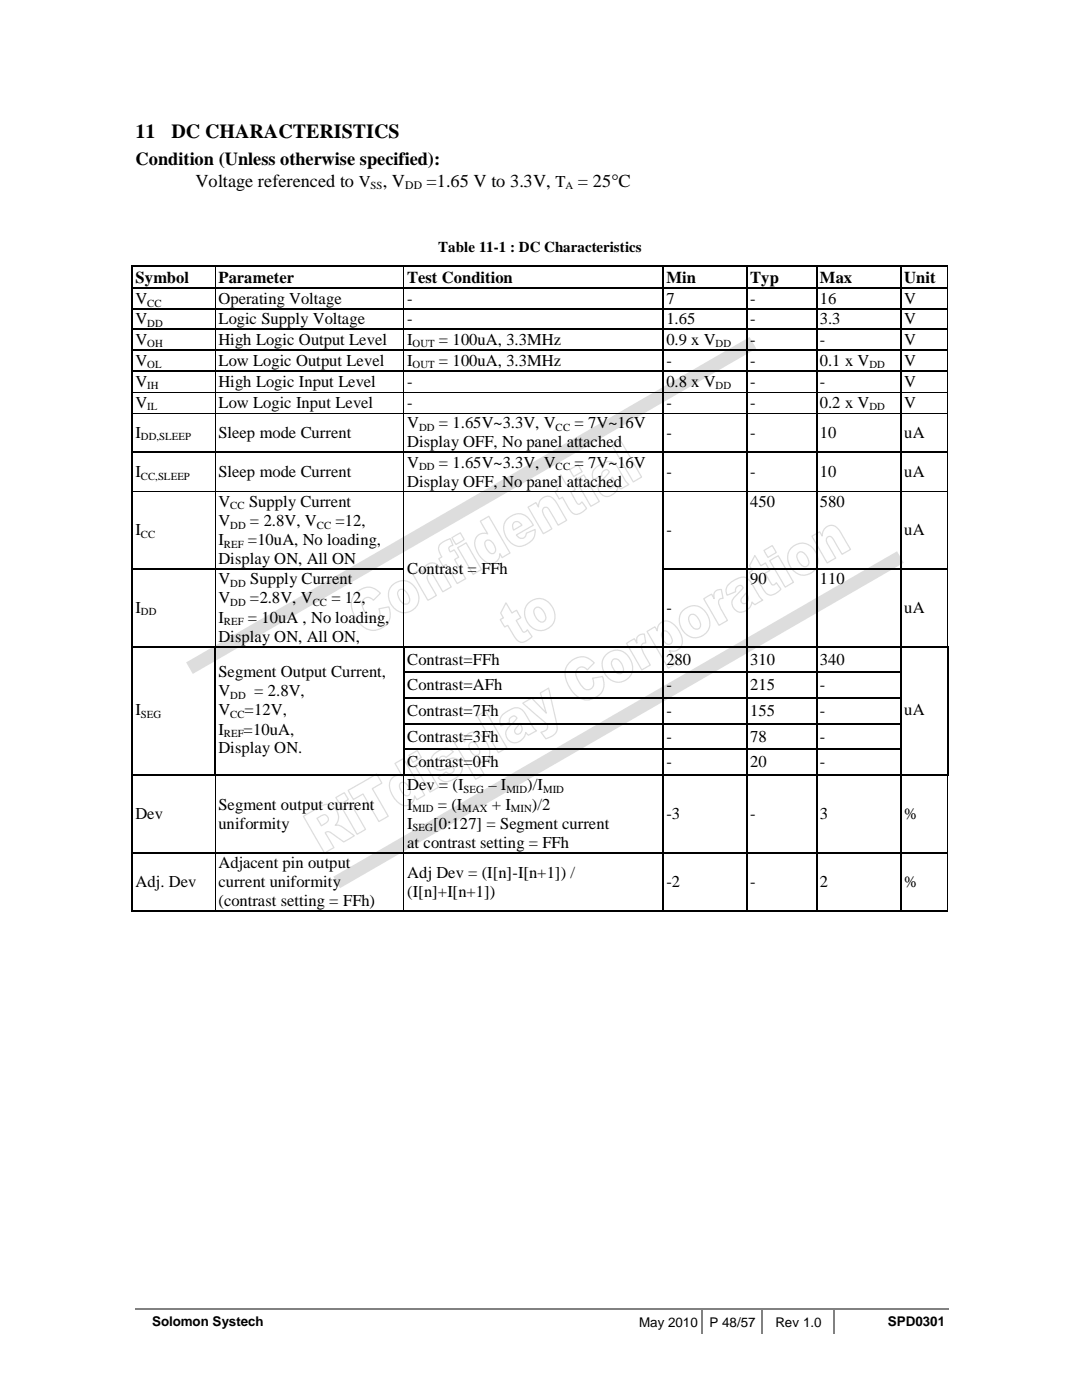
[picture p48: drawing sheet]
<svg xmlns="http://www.w3.org/2000/svg" width="216mm" height="279mm" viewBox="0 0 216 279" stroke-linecap="round" stroke-linejoin="round" font-family="sans-serif">
<defs><g id="words">
<g font-size="4">
<text x="27.1" y="27.6">11</text>
<text x="34.2" y="27.6">DC CHARACTERISTICS</text>
</g>
<text font-size="3.7" x="27.1" y="32.9">Condition (Unless otherwise specified):</text>
<g font-size="3.6">
<text x="39" y="37.3">Voltage referenced to V , V</text>
<text x="85.1" y="37.3">=1.65 V to 3.3V, T = 25°C</text>
</g>
<g font-size="3.3">
<text x="27.1" y="56.4">Symbol</text>
<text x="43.6" y="56.4">Parameter</text>
<text x="81.2" y="56.4">Test Condition</text>
<text x="133" y="56.4">Min</text>
<text x="149.7" y="56.4">Typ</text>
<text x="163.6" y="56.4">Max</text>
<text x="180.4" y="56.4">Unit</text>
<text x="27.1" y="60.6">V</text>
<text x="27.1" y="64.7">V</text>
<text x="43.6" y="60.6">Operating Voltage</text>
<text x="43.6" y="64.7">Logic Supply Voltage</text>
<text x="81.2" y="60.6">-</text>
<text x="81.2" y="64.7">-</text>
<text x="133" y="60.6">7</text>
<text x="133" y="64.7">1.65</text>
<text x="149.7" y="60.6">-</text>
<text x="149.7" y="64.7">-</text>
<text x="163.6" y="60.6">16</text>
<text x="163.6" y="64.7">3.3</text>
<text x="180.4" y="60.6">V</text>
<text x="180.4" y="64.7">V</text>
<text x="27.1" y="68.8">V</text>
<text x="43.6" y="68.8">High Logic Output Level</text>
<text x="81.2" y="68.8">I</text>
<text x="87.6" y="68.8">= 100uA, 3.3MHz</text>
<text x="133" y="68.8">0.9 x V</text>
<text x="149.7" y="68.8">-</text>
<text x="163.6" y="68.8">-</text>
<text x="180.4" y="68.8">V</text>
<text x="27.1" y="73">V</text>
<text x="27.1" y="77.2">V</text>
<text x="43.6" y="73">Low Logic Output Level</text>
<text x="43.6" y="77.2">High Logic Input Level</text>
<text x="81.2" y="77.2">-</text>
<text x="81.2" y="73">I</text>
<text x="87.6" y="73">= 100uA, 3.3MHz</text>
<text x="133" y="77.2">0.8 x V</text>
<text x="133" y="73">-</text>
<text x="149.7" y="77.2">-</text>
<text x="149.7" y="73">-</text>
<text x="163.6" y="77.2">-</text>
<text x="163.6" y="73">0.1 x V</text>
<text x="180.4" y="73">V</text>
<text x="180.4" y="77.2">V</text>
<text x="27.1" y="81.4">V</text>
<text x="43.6" y="81.4">Low Logic Input Level</text>
<text x="81.2" y="81.4">-</text>
<text x="133" y="81.4">-</text>
<text x="149.7" y="81.4">-</text>
<text x="163.6" y="81.4">0.2 x V</text>
<text x="180.4" y="81.4">V</text>
<text x="27.1" y="87.4">I</text>
<text x="43.6" y="87.4">Sleep mode Current</text>
<text x="81.2" y="85.5">V</text>
<text x="81.2" y="89.3">Display OFF, No panel attached</text>
<text x="87.5" y="85.5">= 1.65V~3.3V, V</text>
<text x="114.6" y="85.5">= 7V~16V</text>
<text x="133" y="87.4">-</text>
<text x="149.7" y="87.4">-</text>
<text x="163.6" y="87.4">10</text>
<text x="180.4" y="87.4">uA</text>
<text x="27.1" y="95.3">I</text>
<text x="43.6" y="95.3">Sleep mode Current</text>
<text x="81.2" y="93.3">V</text>
<text x="87.5" y="93.3">= 1.65V~3.3V, V</text>
<text x="114.6" y="93.3">= 7V~16V</text>
<text x="133" y="95.3">-</text>
<text x="149.7" y="95.3">-</text>
<text x="163.6" y="95.3">10</text>
<text x="180.4" y="95.3">uA</text>
<text x="43.6" y="101.1">V</text>
<text x="49.7" y="101.1">Supply Current</text>
<text x="81.2" y="97.2">Display OFF, No panel attached</text>
<text x="149.7" y="101.1">450</text>
<text x="163.6" y="101.1">580</text>
<text x="27.1" y="106.8">I</text>
<text x="43.6" y="104.9">V</text>
<text x="49.9" y="104.9">= 2.8V, V</text>
<text x="66.9" y="104.9">=12,</text>
<text x="133" y="106.8">-</text>
<text x="180.4" y="106.8">uA</text>
<text x="43.6" y="112.6">Display ON, All ON</text>
<text x="43.6" y="108.8">I</text>
<text x="49.4" y="108.8">=10uA, No loading,</text>
<text x="43.6" y="116.6">V</text>
<text x="49.9" y="116.6">Supply Current</text>
<text x="81.2" y="114.5">Contrast = FFh</text>
<text x="149.7" y="116.6">90</text>
<text x="163.6" y="116.6">110</text>
<text x="27.1" y="122.3">I</text>
<text x="43.6" y="120.4">V</text>
<text x="43.6" y="124.2">I</text>
<text x="49.4" y="124.2">= 10uA , No loading,</text>
<text x="49.9" y="120.4">=2.8V, V</text>
<text x="66.1" y="120.4">= 12,</text>
<text x="133" y="122.3">-</text>
<text x="180.4" y="122.3">uA</text>
<text x="43.6" y="128.1">Display ON, All ON,</text>
<text x="43.6" y="135.1">Segment Output Current,</text>
<text x="81.2" y="132.6">Contrast=FFh</text>
<text x="81.2" y="137.8">Contrast=AFh</text>
<text x="133" y="132.6">280</text>
<text x="133" y="137.8">-</text>
<text x="149.7" y="132.6">310</text>
<text x="149.7" y="137.8">215</text>
<text x="163.6" y="132.6">340</text>
<text x="163.6" y="137.8">-</text>
<text x="27.1" y="142.7">I</text>
<text x="43.6" y="142.7">V</text>
<text x="43.6" y="138.9">V</text>
<text x="48.8" y="142.7">=12V,</text>
<text x="50.7" y="138.9">= 2.8V,</text>
<text x="81.2" y="142.9">Contrast=7Fh</text>
<text x="133" y="142.9">-</text>
<text x="149.7" y="142.9">155</text>
<text x="163.6" y="142.9">-</text>
<text x="180.4" y="142.7">uA</text>
<text x="43.6" y="146.6">I</text>
<text x="48.6" y="146.6">=10uA,</text>
<text x="81.2" y="148">Contrast=3Fh</text>
<text x="133" y="148">-</text>
<text x="149.7" y="148">78</text>
<text x="163.6" y="148">-</text>
<text x="43.6" y="150.4">Display ON.</text>
<text x="81.2" y="153.1">Contrast=0Fh</text>
<text x="133" y="153.1">-</text>
<text x="149.7" y="153.1">20</text>
<text x="163.6" y="153.1">-</text>
<text x="43.6" y="161.6">Segment output current</text>
<text x="81.2" y="157.7">Dev = (I</text>
<text x="81.2" y="161.6">I</text>
<text x="87.3" y="161.6">= (I</text>
<text x="97.5" y="157.7">– I</text>
<text x="98.2" y="161.6">+ I</text>
<text x="105.2" y="157.7">)/I</text>
<text x="106.1" y="161.6">)/2</text>
<text x="27.1" y="163.4">Dev</text>
<text x="43.6" y="165.4">uniformity</text>
<text x="81.2" y="165.4">I</text>
<text x="86.4" y="165.4">[0:127] = Segment current</text>
<text x="133" y="163.4">-3</text>
<text x="149.7" y="163.4">-</text>
<text x="163.6" y="163.4">3</text>
<text x="180.4" y="163.4">%</text>
<text x="43.6" y="173.2">Adjacent pin output</text>
<text x="81.2" y="169.2">at contrast setting = FFh</text>
<text x="27.1" y="177">Adj. Dev</text>
<text x="43.6" y="177">current uniformity</text>
<text x="81.2" y="175.1">Adj Dev = (I[n]-I[n+1]) /</text>
<text x="81.2" y="178.9">(I[n]+I[n+1])</text>
<text x="133" y="177">-2</text>
<text x="149.7" y="177">-</text>
<text x="163.6" y="177">2</text>
<text x="180.4" y="177">%</text>
<text x="43.6" y="180.8">(contrast setting = FFh)</text>
</g>
<text font-size="3" x="87.5" y="50.3">Table 11-1 : DC Characteristics</text>
<g font-size="2.7">
<text x="30.4" y="264.7">Solomon Systech</text>
<text x="127.6" y="264.8">May 2010</text>
<text x="141.6" y="264.8">P 48/57</text>
<text x="154.7" y="264.8">Rev 1.0</text>
<text x="177.2" y="264.7">SPD0301</text>
</g>
<text font-size="2.3" x="80.9" y="37.8">DD</text>
<g font-size="2.2">
<text x="74" y="37.8">SS</text>
<text x="112.8" y="37.8">A</text>
<text x="29.4" y="61.2">CC</text>
<text x="29.4" y="65.3">DD</text>
<text x="29.4" y="69.3">OH</text>
<text x="82.3" y="69.3">OUT</text>
<text x="142.8" y="69.3">DD</text>
<text x="29.4" y="73.5">OL</text>
<text x="29.4" y="77.7">IH</text>
<text x="82.3" y="73.5">OUT</text>
<text x="142.8" y="77.7">DD</text>
<text x="173.5" y="73.5">DD</text>
<text x="29.4" y="81.9">IL</text>
<text x="173.5" y="81.9">DD</text>
<text x="28.1" y="87.9">DD,SLEEP</text>
<text x="83.6" y="86">DD</text>
<text x="110.9" y="86">CC</text>
<text x="28.1" y="95.8">CC,SLEEP</text>
<text x="83.6" y="93.9">DD</text>
<text x="110.9" y="93.9">CC</text>
<text x="45.9" y="101.6">CC</text>
<text x="28.1" y="107.4">CC</text>
<text x="45.9" y="105.5">DD</text>
<text x="63.2" y="105.5">CC</text>
<text x="44.7" y="109.3">REF</text>
<text x="45.9" y="117.1">DD</text>
<text x="28.1" y="122.8">DD</text>
<text x="44.7" y="124.8">REF</text>
<text x="45.9" y="120.9">DD</text>
<text x="62.4" y="120.9">CC</text>
<text x="28.1" y="143.3">SEG</text>
<text x="45.9" y="139.4">DD</text>
<text x="45.9" y="143.3">CC</text>
<text x="44.7" y="147.1">REF</text>
<text x="92.5" y="158.2">SEG</text>
<text x="101" y="158.2">MID</text>
<text x="108.4" y="158.2">MID</text>
<text x="82.3" y="162.1">MID</text>
<text x="82.3" y="165.9">SEG</text>
<text x="92.2" y="162.1">MAX</text>
<text x="101.9" y="162.1">MIN</text>
</g>
</g></defs>
<path d="M26.9 261.3h29.1" fill="none" stroke="#808080" stroke-width=".3"/>
<path d="M56 261.1h.3v.3h-.3z" fill="#808080"/>
<path d="M56.3 261.3h67.3" fill="none" stroke="#808080" stroke-width=".3"/>
<path d="M123.6 261.1h.3v.3h-.3z" fill="#808080"/>
<path d="M123.9 261.3h16.1" fill="none" stroke="#808080" stroke-width=".3"/>
<path d="M140 261.1h.3v.3h-.3z" fill="#808080"/>
<path d="M140.3 261.3h11.7" fill="none" stroke="#808080" stroke-width=".3"/>
<path d="M152 261.1h.3v.3h-.3z" fill="#808080"/>
<path d="M152.3 261.3h14" fill="none" stroke="#808080" stroke-width=".3"/>
<path d="M166.3 261.1h.3v.3h-.3z" fill="#808080"/>
<path d="M152.1 261.4v4.8M166.5 261.4v4.8M166.6 261.3h22.8" fill="none" stroke="#808080" stroke-width=".3"/>
<path d="M140.2 261.4v4.8" fill="none" stroke="#808080" stroke-width=".34"/>
<g fill="none" stroke="#ddd" stroke-width=".25">
<path d="M111.9 94.7l1.1 2.1 1-.5 .4 .7 .4 .7-.9 .6 .2 .3a4.1 4.1 0 0 0 1.4 2l.6-.4 1 1.3a2.42 2.42 0 0 1-2.7 1 10.4 10.4 0 0 1-2.2-3.3l-.6 .4-.9-1.5 .6-.4-.5-.9zM113.7 93.7l1.7-.9 .8 1.3-1.7 1zM114.8 95.8l1.7-1 3.1 5.3-1.7 .9zM118.9 93.3l.6-.4a2.75 2.75 0 0 1 2.7-.6 5 5 0 0 1 1.9 2.4l.8 1.4 .6 .6-1.6 .9-.5-.6a2.3 2.3 0 0 1-3.1 1.9 1.81 1.81 0 0 1-.2-3.1l1-1a.55 .55 0 0 0 .4-.8 .55 .55 0 0 0-.9-.1l-.5 .5v.6l-1.7 .7a2.01 2.01 0 0 1 .5-2.4zM122.1 88.9l1.7-1 4.2 7.3-1.6 1zM122.2 95.2a1.2 1.2 0 0 1 .4 1.3 1.2 1.2 0 0 1-1 .9 .81 .81 0 0 1-.5-.8 .81 .81 0 0 1 .5-.7zM71 118.3a3.1 3.1 0 0 1 4.9 .1l-1.4 1.4a1.29 1.29 0 0 0-1.8-.3 1.29 1.29 0 0 0-.3 1.8 3.9 3.9 0 0 0 2 2.5 1.29 1.29 0 0 0 1.2-.6 1.29 1.29 0 0 0 .1-1.3l-.1-.4 2-.4a3.4 3.4 0 0 1-1.3 4.2 3.4 3.4 0 0 1-4.4-.7 5.3 5.3 0 0 1-1.5-5.5zM78.1 116.9a2.98 2.98 0 0 1 5.2 1.2 2.94 2.94 0 0 1-1.7 4 2.94 2.94 0 0 1-3.8-2l-.3-1a2.76 2.76 0 0 1 .6-2.2zM79.5 117.9a1.16 1.16 0 0 1 1.9 .7 1.19 1.19 0 0 1-.3 2 2.09 2.09 0 0 1-1.7-2.5zM82.3 114.5l1.6-.9 .5 .9a1.83 1.83 0 0 1 1.3-2 1.83 1.83 0 0 1 2.1 .9l2.2 3.7-1.7 1-1.6-2.9a.73 .73 0 0 0-1-.6 .73 .73 0 0 0-.4 1.1l1.8 3.1-1.7 1zM87.7 108.7l.8-.6 1.3-.6 .6 1.3a.73 .73 0 0 0-.8 .5 .73 .73 0 0 0 .2 .9l.8-.5 .9 1.5-.8 .5 2.2 3.8-1.7 1-2.2-3.9-.6 .4-.9-1.5 .7-.4-.1-.1a2.27 2.27 0 0 1-.4-2.3zM90.2 107.3l1.7-1 .7 1.4-1.6 1z"/>
<path d="M91.3 109.3l1.7-1 3.1 5.4-1.7 .9zM95.8 104l1.7-1 4.3 7.4-1.6 .9-.5-.8a1.86 1.86 0 0 1-1.2 1.9 1.86 1.86 0 0 1-2.2-.8 4 4 0 0 1-1.4-4.2 1.85 1.85 0 0 1 2.4-.8zM96.9 108a1.07 1.07 0 0 1 1.7 .7 1.12 1.12 0 0 1-.3 1.8 2.04 2.04 0 0 1-1.4-2.5zM101.1 103.7a2.88 2.88 0 0 1 4.9 .5l.4 .6-3.4 2a1.02 1.02 0 0 0 1.2 .7 1.02 1.02 0 0 0 .8-1.1l1.8-.7a3.1 3.1 0 0 1-4.2 3.1 3.7 3.7 0 0 1-1.7-4.8zM102.5 104.4a1.03 1.03 0 0 1 1.6 .4l-1.6 1-.2-.9zM105.4 101.2l1.5-.9 .5 .9a1.83 1.83 0 0 1 1.3-2 1.83 1.83 0 0 1 2.2 .9l2.2 3.7-1.7 1-1.7-2.9a.74 .74 0 0 0-1-.6 .74 .74 0 0 0-.4 1.1l1.8 3.1-1.7 1zM140.4 119.5l1.6-.9 .5 .9a1.3 1.3 0 0 1 .2-1.4 1.3 1.3 0 0 1 1.2-.5l.4 1.8a.81 .81 0 0 0-.9 .4 .81 .81 0 0 0 .1 1l1.7 3-1.7 1zM145.4 116.7l.6-.6a2.86 2.86 0 0 1 3.2-.6 8.3 8.3 0 0 1 1.9 2.8l.5 .9 .6 .6-1.6 .9-.5-.6a2.32 2.32 0 0 1-3 1.9 1.8 1.8 0 0 1-.3-3.1l1-1a.54 .54 0 0 0 .4-.8 .54 .54 0 0 0-.9-.2l-.5 .6v.6l-1.7 .7a1.84 1.84 0 0 1 .3-2.1zM148.9 118.3a1.25 1.25 0 0 1-.4 2.2 .77 .77 0 0 1-.7-.7 .77 .77 0 0 1 .5-.8zM150.6 110.9l1.2 2 .9-.5 .9 1.5-.9 .5 .2 .4a4 4 0 0 0 1.3 1.9h.3l.4-.4 .9 1.3a2.48 2.48 0 0 1-2.6 1 11.8 11.8 0 0 1-2.2-3.2l-.6 .3-.9-1.5 .6-.3-.5-1zM152.4 109.9l1.7-1 .8 1.4-1.7 1zM153.6 111.9l1.7-1 3 5.3-1.6 1z"/>
<path d="M157.8 109.4a3.1 3.1 0 0 1 3.2-.8 3.1 3.1 0 0 1 2.1 2.5 2.9 2.9 0 0 1-1.8 3.5 2.9 2.9 0 0 1-3.6-1.5 3.1 3.1 0 0 1 .1-3.7zM159.2 110.4a1.19 1.19 0 0 1 1.8 .7l.2 .4a.92 .92 0 0 1 .1 1.1 .92 .92 0 0 1-1.1 .4 2.12 2.12 0 0 1-1-2.6zM162 107l1.6-.9 .4 .9a1.84 1.84 0 0 1 1.3-2 1.84 1.84 0 0 1 2.2 .9l2.2 3.7-1.7 1-1.7-2.9a.74 .74 0 0 0-1-.6 .74 .74 0 0 0-.3 1.1l1.8 3.2-1.7 1zM101 120.3l1.2 2 .9-.5 .8 1.5-.9 .5 .2 .4a4.8 4.8 0 0 0 1.4 2l.6-.5 1 1.3a2.46 2.46 0 0 1-2.7 1 12.1 12.1 0 0 1-2.2-3.2l-.6 .3-.9-1.4 .7-.4-.6-1zM105.3 120.5a3.1 3.1 0 0 1 3.2-.9 3.1 3.1 0 0 1 2.1 2.6 2.94 2.94 0 0 1-2.1 3.6 2.94 2.94 0 0 1-3.5-2.2 3 3 0 0 1 .3-3.1zM106.7 121.4a1.19 1.19 0 0 1 1.8 .8 1.18 1.18 0 0 1-.2 1.9 2.16 2.16 0 0 1-1.7-2.4zM113.6 132.2a3.2 3.2 0 0 1 5 .1l-1.4 1.4a1.29 1.29 0 0 0-1.8-.4 1.29 1.29 0 0 0-.4 1.8 4.2 4.2 0 0 0 2 2.5 1.29 1.29 0 0 0 1.3-.5 1.29 1.29 0 0 0 .1-1.4l-.2-.4 2-.3a3.3 3.3 0 0 1-1.1 4 3.3 3.3 0 0 1-4.1-.2 6 6 0 0 1-2.1-5.4zM120.8 130.8a2.97 2.97 0 0 1 5.1 1.2 2.91 2.91 0 0 1-1.3 3.9 2.91 2.91 0 0 1-3.9-1.4 3 3 0 0 1 .1-3.7zM122.2 131.8a1.16 1.16 0 0 1 1.8 .7l.2 .3a.94 .94 0 0 1 .1 1.2 .94 .94 0 0 1-1.1 .4 2.63 2.63 0 0 1-1.1-2.4zM125 128.4l1.6-.9 .5 .9a1.31 1.31 0 0 1 .2-1.4 1.31 1.31 0 0 1 1.3-.5l.3 1.8a.81 .81 0 0 0-.9 .4 .81 .81 0 0 0 .1 .9l1.7 3.1-1.7 1zM129.1 126l1.6-.9 .4 .8a1.81 1.81 0 0 1 1.1-1.8 1.81 1.81 0 0 1 2 .3 4.6 4.6 0 0 1 1.9 4.2 1.86 1.86 0 0 1-2.5 1.2l1.4 2.6-1.7 1zM132.2 126.1a1.04 1.04 0 0 1 1.6 .7l.1 .4a.85 .85 0 0 1-.1 1.3 .85 .85 0 0 1-1.3-.5l-.5-1.2z"/>
<path d="M136.2 121.9a2.98 2.98 0 0 1 5.1 1.2 2.95 2.95 0 0 1-1.6 4 2.95 2.95 0 0 1-3.9-2l-.2-1a2.77 2.77 0 0 1 .6-2.2zM137.6 122.9a1.13 1.13 0 0 1 1.8 .7 1.19 1.19 0 0 1-.3 2 2.02 2.02 0 0 1-1.5-2.7zM67 159.2l1.7-1 .8 1.4-1.7 .9zM69.5 157.7l5.6-3.2 1.1 1.8-1.9 1.1 3.2 5.5-1.9 1.1-3.2-5.5-1.9 1.1zM78.8 152.4l1.7-1 4.3 7.3-1.6 .9-.5-.8a1.89 1.89 0 0 1-1.3 1.9 1.89 1.89 0 0 1-2.2-.7 4.1 4.1 0 0 1-1.3-4.3 1.82 1.82 0 0 1 2.4-.8zM79.9 156.4a1.09 1.09 0 0 1 1.6 .6 1.02 1.02 0 0 1 .4 1.1 1.02 1.02 0 0 1-.8 .7 2.45 2.45 0 0 1-1.3-2.3zM81.6 150.7l1.7-.9 .8 1.4-1.7 .9zM82.8 152.8l1.7-1 3 5.3-1.7 1zM86.6 150.5a3.1 3.1 0 0 1 3.2-1l.7 .5-1.5 1.2a.68 .68 0 0 0-.9-.2 .68 .68 0 0 0-.3 .9h.4a4.6 4.6 0 0 1 2.8-.5 2.15 2.15 0 0 1 1.2 2.1 2.15 2.15 0 0 1-1.5 1.9 2.28 2.28 0 0 1-3.3-.2l1.6-1.1a.84 .84 0 0 0 1.1 .2 .84 .84 0 0 0 .4-1.1 3.9 3.9 0 0 0-2.4 .5 1.83 1.83 0 0 1-1.9-1 1.83 1.83 0 0 1 .4-2.2zM90.7 148.2l1.5-.9 .5 .8a1.88 1.88 0 0 1 1.3-1.9 1.88 1.88 0 0 1 2.1 .7 4.1 4.1 0 0 1 1.4 4.2 1.84 1.84 0 0 1-2.3 .9l1.4 2.6-1.7 .9zM93.8 148.3a1.01 1.01 0 0 1 1.5 .7 .97 .97 0 0 1 .4 1 .97 .97 0 0 1-.8 .8 2.23 2.23 0 0 1-1.3-2.3zM95.2 142.9l1.7-1 4.2 7.3-1.7 1z"/>
<path d="M100.2 142.7l.5-.4a3.3 3.3 0 0 1 3.1-.9 5.4 5.4 0 0 1 1.8 2.5 4.9 4.9 0 0 0 1.5 1.9l-1.6 .9-.6-.5a2.28 2.28 0 0 1-3 1.8 1.85 1.85 0 0 1-.3-3.1l1.1-1a.54 .54 0 0 0 .3-.7 .54 .54 0 0 0-.8-.2l-.6 .5 .1 .6-1.8 .8a1.9 1.9 0 0 1 .3-2.2zM103.8 144.4a1.35 1.35 0 0 1-.2 2 .64 .64 0 0 1-.8-.2 .64 .64 0 0 1 .1-.9zM104.3 140.3l1.8-1 2.9 3-1.2-4 1.7-1 .7 3.4a20.7 20.7 0 0 1 1 5 3.2 3.2 0 0 1-2.3 1.7l-1-1.3a1.21 1.21 0 0 0 1.3-1.5zM60.5 162.9l1.6-.9a6.5 6.5 0 0 1 3.5-1.5 2.58 2.58 0 0 1 1.3 4.2 2.51 2.51 0 0 1 2.1 .8l1.7 1.3-2.1 1.2-2.3-1.6a.95 .95 0 0 0-1.4-.2l1.7 3-1.8 1.1zM63.2 163.3l.9-.5a.88 .88 0 0 1 1.3 .3 .88 .88 0 0 1-.5 1.2l-.8 .5zM68.2 161.2l1.7-1 3 5.3-1.7 1z"/>
</g>
<path d="M150.2 68.4l-112.4 65M179.7 111.2l-112.5 64.9" fill="none" stroke="#ddd" stroke-width="2.7" stroke-linecap="butt"/>
<g fill="#000">
<path d="M26.2 53h.3v.2h-.3zM26.2 57.4h.3v.2h-.3zM42.8 53h.2v.2h-.2zM42.8 57.4h.2v.2h-.2zM80.5 53h.1v.2h-.1zM80.5 57.4h.1v.2h-.1zM132.2 53h.2v.2h-.2zM132.2 57.4h.2v.2h-.2zM148.9 53h.2v.2h-.2zM148.9 57.4h.2v.2h-.2zM162.9 53h.2v.2h-.2zM162.9 57.4h.2v.2h-.2z"/>
<path d="M179.7 53h.2v.2h-.2zM179.7 57.4h.2v.2h-.2zM189.1 53h.1v.2h-.1zM189.1 57.4h.1v.2h-.1zM26.2 61.6h.3v.2h-.3zM26.2 65.6h.3v.2h-.3zM26.2 69.8h.3v.2h-.3zM26.2 74h.3v.2h-.3zM26.2 78.1h.3v.2h-.3zM42.8 61.6h.2v.2h-.2zM42.8 65.6h.2v.2h-.2zM42.8 69.8h.2v.2h-.2z"/>
<path d="M42.8 74h.2v.2h-.2zM42.8 78.1h.2v.2h-.2zM80.5 61.6h.1v.2h-.1zM80.5 65.6h.1v.2h-.1zM80.5 69.8h.1v.2h-.1zM80.5 74h.1v.2h-.1zM80.5 78.1h.1v.2h-.1zM132.2 61.6h.2v.2h-.2zM132.2 65.6h.2v.2h-.2zM132.2 69.8h.2v.2h-.2zM132.2 74h.2v.2h-.2zM132.2 78.1h.2v.2h-.2z"/>
<path d="M148.9 61.6h.2v.2h-.2zM148.9 65.6h.2v.2h-.2zM148.9 69.8h.2v.2h-.2zM148.9 74h.2v.2h-.2zM148.9 78.1h.2v.2h-.2zM162.9 61.6h.2v.2h-.2zM162.9 65.6h.2v.2h-.2zM162.9 69.8h.2v.2h-.2zM162.9 74h.2v.2h-.2zM162.9 78.1h.2v.2h-.2zM179.7 61.6h.2v.2h-.2zM179.7 65.6h.2v.2h-.2z"/>
<path d="M179.7 69.8h.2v.2h-.2zM179.7 74h.2v.2h-.2zM179.7 78.1h.2v.2h-.2zM189.1 61.6h.1v.2h-.1zM189.1 65.6h.1v.2h-.1zM189.1 69.8h.1v.2h-.1zM189.1 74h.1v.2h-.1zM189.1 78.1h.1v.2h-.1zM26.2 82.3h.3v.2h-.3zM26.2 90.2h.3v.2h-.3zM26.2 98h.3v.2h-.3zM42.8 82.3h.2v.2h-.2z"/>
<path d="M42.8 90.2h.2v.2h-.2zM42.8 98h.2v.2h-.2zM80.5 82.3h.1v.2h-.1zM80.5 90.2h.1v.2h-.1zM80.5 98h.1v.2h-.1zM132.2 82.3h.2v.2h-.2zM132.2 90.2h.2v.2h-.2zM132.2 98h.2v.2h-.2zM148.9 82.3h.2v.2h-.2zM148.9 90.2h.2v.2h-.2zM148.9 98h.2v.2h-.2zM162.9 82.3h.2v.2h-.2z"/>
<path d="M162.9 90.2h.2v.2h-.2zM162.9 98h.2v.2h-.2zM179.7 82.3h.2v.2h-.2zM179.7 90.2h.2v.2h-.2zM179.7 98h.2v.2h-.2zM189.1 82.3h.1v.2h-.1zM189.1 90.2h.1v.2h-.1zM189.1 98h.1v.2h-.1zM26.2 113.5h.3v.2h-.3zM42.8 113.5h.2v.2h-.2zM80.5 113.5h.1v.2h-.1zM132.2 113.5h.2v.2h-.2z"/>
<path d="M148.9 113.5h.2v.2h-.2zM162.9 113.5h.2v.2h-.2zM179.7 113.5h.2v.2h-.2zM189.1 113.5h.1v.2h-.1zM26.2 128.9h.3v.3h-.3zM26.2 134.1h.3v.2h-.3zM26.2 139.1h.3v.3h-.3zM42.8 128.9h.3v.3h-.3zM42.8 134.1h.3v.2h-.3zM42.8 139.1h.3v.3h-.3zM80.5 128.9h.2v.3h-.2zM80.5 134.1h.2v.2h-.2z"/>
<path d="M80.5 139.1h.2v.3h-.2zM132.2 128.9h.2v.3h-.2zM132.2 134.1h.2v.2h-.2zM132.2 139.1h.2v.3h-.2zM148.9 128.9h.2v.3h-.2zM148.9 134.1h.2v.2h-.2zM148.9 139.1h.2v.3h-.2zM162.9 128.9h.2v.3h-.2zM162.9 134.1h.2v.2h-.2zM162.9 139.1h.2v.3h-.2zM179.7 128.9h.2v.3h-.2zM179.7 134.1h.2v.2h-.2z"/>
<path d="M179.7 139.1h.2v.3h-.2zM189.1 128.9h.2v.3h-.2zM189.1 134.1h.2v.2h-.2zM189.1 139.1h.2v.3h-.2zM26.2 144.3h.3v.3h-.3zM26.2 149.4h.3v.2h-.3zM26.2 154.6h.3v.2h-.3zM42.8 144.3h.3v.3h-.3zM42.8 149.4h.3v.2h-.3zM42.8 154.6h.3v.2h-.3zM80.5 144.3h.2v.3h-.2zM80.5 149.4h.2v.2h-.2z"/>
<path d="M80.5 154.6h.2v.2h-.2zM132.2 144.3h.2v.3h-.2zM132.2 149.4h.2v.2h-.2zM132.2 154.6h.2v.2h-.2zM148.9 144.3h.2v.3h-.2zM148.9 149.4h.2v.2h-.2zM148.9 154.6h.2v.2h-.2zM162.9 144.3h.2v.3h-.2zM162.9 149.4h.2v.2h-.2zM162.9 154.6h.2v.2h-.2zM179.7 144.3h.2v.3h-.2zM179.7 149.4h.2v.2h-.2z"/>
<path d="M179.7 154.6h.2v.2h-.2zM189.1 144.3h.2v.3h-.2zM189.1 149.4h.2v.2h-.2zM189.1 154.6h.2v.2h-.2zM26.2 170.1h.3v.2h-.3zM42.8 170.1h.2v.2h-.2zM80.5 170.1h.1v.2h-.1zM132.2 170.1h.2v.2h-.2zM148.9 170.1h.2v.2h-.2zM162.9 170.1h.2v.2h-.2zM179.7 170.1h.2v.2h-.2zM189.1 170.1h.1v.2h-.1z"/>
<path d="M26.2 181.7h.3v.2h-.3zM42.8 181.7h.2v.2h-.2zM80.5 181.7h.1v.2h-.1zM132.2 181.7h.2v.2h-.2zM148.9 181.7h.2v.2h-.2zM162.9 181.7h.2v.2h-.2zM179.7 181.7h.2v.2h-.2zM189.1 181.7h.1v.2h-.1z"/>
</g>
<g fill="none" stroke="#000" stroke-width=".21">
<path d="M26.4 53.2v4.2M26.4 57.6v4M26.5 53.1h16.3M26.5 57.5h16.3M43 53.1h37.5M43 57.5h37.5M80.6 53.1h51.6M80.6 57.5h51.6M132.3 53.2v4.2M132.3 57.6v4M132.4 53.1h16.5M132.4 57.5h16.5"/>
<path d="M149 53.2v4.2M149 57.6v4M149.1 53.1h13.8M149.1 57.5h13.8M163 53.2v4.2M163 57.6v4M163.1 53.1h16.6M163.1 57.5h16.6M179.8 53.2v4.2M179.8 57.6v4M179.9 53.1h9.2M179.9 57.5h9.2"/>
<path d="M26.4 61.8v3.8M26.4 65.8v4M26.4 70v4M26.4 74.2v3.9M26.4 78.3v4M26.5 61.7h16.3M26.5 65.7h16.3M26.5 69.9h16.3M26.5 74.1h16.3M43 61.7h37.5M43 65.7h37.5M43 69.9h37.5"/>
<path d="M43 74.1h37.5M80.6 61.7h51.6M80.6 65.7h51.6M80.6 69.9h51.6M80.6 74.1h51.6M132.3 61.8v3.8M132.3 65.8v4M132.3 70v4M132.3 74.2v3.9M132.3 78.3v4M132.4 61.7h16.5M132.4 65.7h16.5"/>
<path d="M132.4 69.9h16.5M132.4 74.1h16.5M149 61.8v3.8M149 65.8v4M149 70v4M149 74.2v3.9M149 78.3v4M149.1 61.7h13.8M149.1 65.7h13.8M149.1 69.9h13.8M149.1 74.1h13.8M163 61.8v3.8"/>
<path d="M163 65.8v4M163 70v4M163 74.2v3.9M163 78.3v4M163.1 61.7h16.6M163.1 65.7h16.6M163.1 69.9h16.6M163.1 74.1h16.6M179.8 61.8v3.8M179.8 65.8v4M179.8 70v4M179.8 74.2v3.9"/>
<path d="M179.8 78.3v4M179.9 61.7h9.2M179.9 65.7h9.2M179.9 69.9h9.2M179.9 74.1h9.2M26.4 82.5v7.7M26.4 90.4v7.6M26.4 98.2v15.3M26.5 90.3h16.3M43 90.3h37.5M80.6 90.3h51.6M132.3 82.5v7.7"/>
<path d="M132.3 90.4v7.6M132.3 98.2v15.3M132.4 90.3h16.5M149 82.5v7.7M149 90.4v7.6M149 98.2v15.3M149.1 90.3h13.8M163 82.5v7.7M163 90.4v7.6M163 98.2v15.3M163.1 90.3h16.6M179.8 82.5v7.7"/>
<path d="M179.8 90.4v7.6M179.8 98.2v15.3M179.9 90.3h9.2M26.4 113.7v15.2M26.5 113.6h16.3M43 113.6h37.5M132.3 113.7v15.2M132.4 113.6h16.5M149 113.7v15.2M149.1 113.6h13.8M163 113.7v15.2M163.1 113.6h16.6"/>
<path d="M179.8 113.7v15.2M179.9 113.6h9.2M42.9 129.2v4.9M42.9 134.3v4.8M42.9 139.4v4.9M80.6 129.2v4.9M80.6 134.3v4.8M80.6 139.4v4.9M189.2 129.2v4.9M189.2 134.3v4.8M189.2 139.4v4.9M26.4 154.8v15.3"/>
<path d="M42.9 144.6v4.8M42.9 149.6v5M80.6 144.6v4.8M80.6 149.6v5M132.3 154.8v15.3M149 154.8v15.3M163 154.8v15.3M179.8 154.8v15.3M189.2 144.6v4.8M189.2 149.6v5M26.4 170.3v11.4M26.5 170.2h16.3"/>
<path d="M43 170.2h37.5M80.6 170.2h51.6M132.3 170.3v11.4M132.4 170.2h16.5M149 170.3v11.4M149.1 170.2h13.8M163 170.3v11.4M163.1 170.2h16.6M179.8 170.3v11.4M179.9 170.2h9.2M26.5 181.8h16.3M43 181.8h37.5"/>
<path d="M80.6 181.8h51.6M132.4 181.8h16.5M149.1 181.8h13.8M163.1 181.8h16.6M179.9 181.8h9.2"/>
</g>
<g fill="none" stroke="#000" stroke-width=".2">
<path d="M42.9 53.2v4.2M42.9 57.6v4M80.6 53.2v4.2M80.6 57.6v4M189.1 53.2v4.2M189.1 57.6v4M26.5 78.2h16.3M42.9 61.8v3.8M42.9 65.8v4M42.9 70v4M42.9 74.2v3.9M42.9 78.3v4"/>
<path d="M43 78.2h37.5M80.6 61.8v3.8M80.6 65.8v4M80.6 70v4M80.6 74.2v3.9M80.6 78.3v4M80.6 78.2h51.6M132.4 78.2h16.5M149.1 78.2h13.8M163.1 78.2h16.6M179.9 78.2h9.2M189.1 61.8v3.8"/>
<path d="M189.1 65.8v4M189.1 70v4M189.1 74.2v3.9M189.1 78.3v4M26.5 82.4h16.3M26.5 98.1h16.3M42.9 82.5v7.7M42.9 90.4v7.6M42.9 98.2v15.3M43 82.4h37.5M43 98.1h37.5M80.6 82.5v7.7"/>
<path d="M80.6 90.4v7.6M80.6 98.2v15.3M80.6 82.4h51.6M80.6 98.1h51.6M132.4 82.4h16.5M132.4 98.1h16.5M149.1 82.4h13.8M149.1 98.1h13.8M163.1 82.4h16.6M163.1 98.1h16.6M179.9 82.4h9.2M179.9 98.1h9.2"/>
<path d="M189.1 82.5v7.7M189.1 90.4v7.6M189.1 98.2v15.3M42.9 113.7v15.2M80.6 113.7v15.2M189.1 113.7v15.2M42.9 154.8v15.3M80.6 154.8v15.3M189.1 154.8v15.3M42.9 170.3v11.4M80.6 170.3v11.4M189.1 170.3v11.4"/>
</g>
<g fill="none" stroke="#000" stroke-width=".25">
<path d="M26.4 129.2v4.9M26.4 134.3v4.8M26.4 139.4v4.9M26.5 129h16.3M43.1 129h37.4M80.7 129h51.5M80.7 134.2h51.5M80.7 139.3h51.5M132.3 129.2v4.9M132.3 134.3v4.8M132.3 139.4v4.9M132.4 129h16.5"/>
<path d="M132.4 134.2h16.5M132.4 139.3h16.5M149 129.2v4.9M149 134.3v4.8M149 139.4v4.9M149.1 129h13.8M149.1 134.2h13.8M149.1 139.3h13.8M163 129.2v4.9M163 134.3v4.8M163 139.4v4.9M163.1 129h16.6"/>
<path d="M163.1 134.2h16.6M163.1 139.3h16.6M179.8 129.2v4.9M179.8 134.3v4.8M179.8 139.4v4.9M179.9 129h9.2M26.4 144.6v4.8M26.4 149.6v5M26.5 154.7h16.3M43.1 154.7h37.4M80.7 144.4h51.5M80.7 149.5h51.5"/>
<path d="M80.7 154.7h51.5M132.3 144.6v4.8M132.3 149.6v5M132.4 144.4h16.5M132.4 149.5h16.5M132.4 154.7h16.5M149 144.6v4.8M149 149.6v5M149.1 144.4h13.8M149.1 149.5h13.8M149.1 154.7h13.8M163 144.6v4.8"/>
<path d="M163 149.6v5M163.1 144.4h16.6M163.1 149.5h16.6M163.1 154.7h16.6M179.8 144.6v4.8M179.8 149.6v5M179.9 154.7h9.2"/>
</g>
<use href="#words"/>
</svg>
